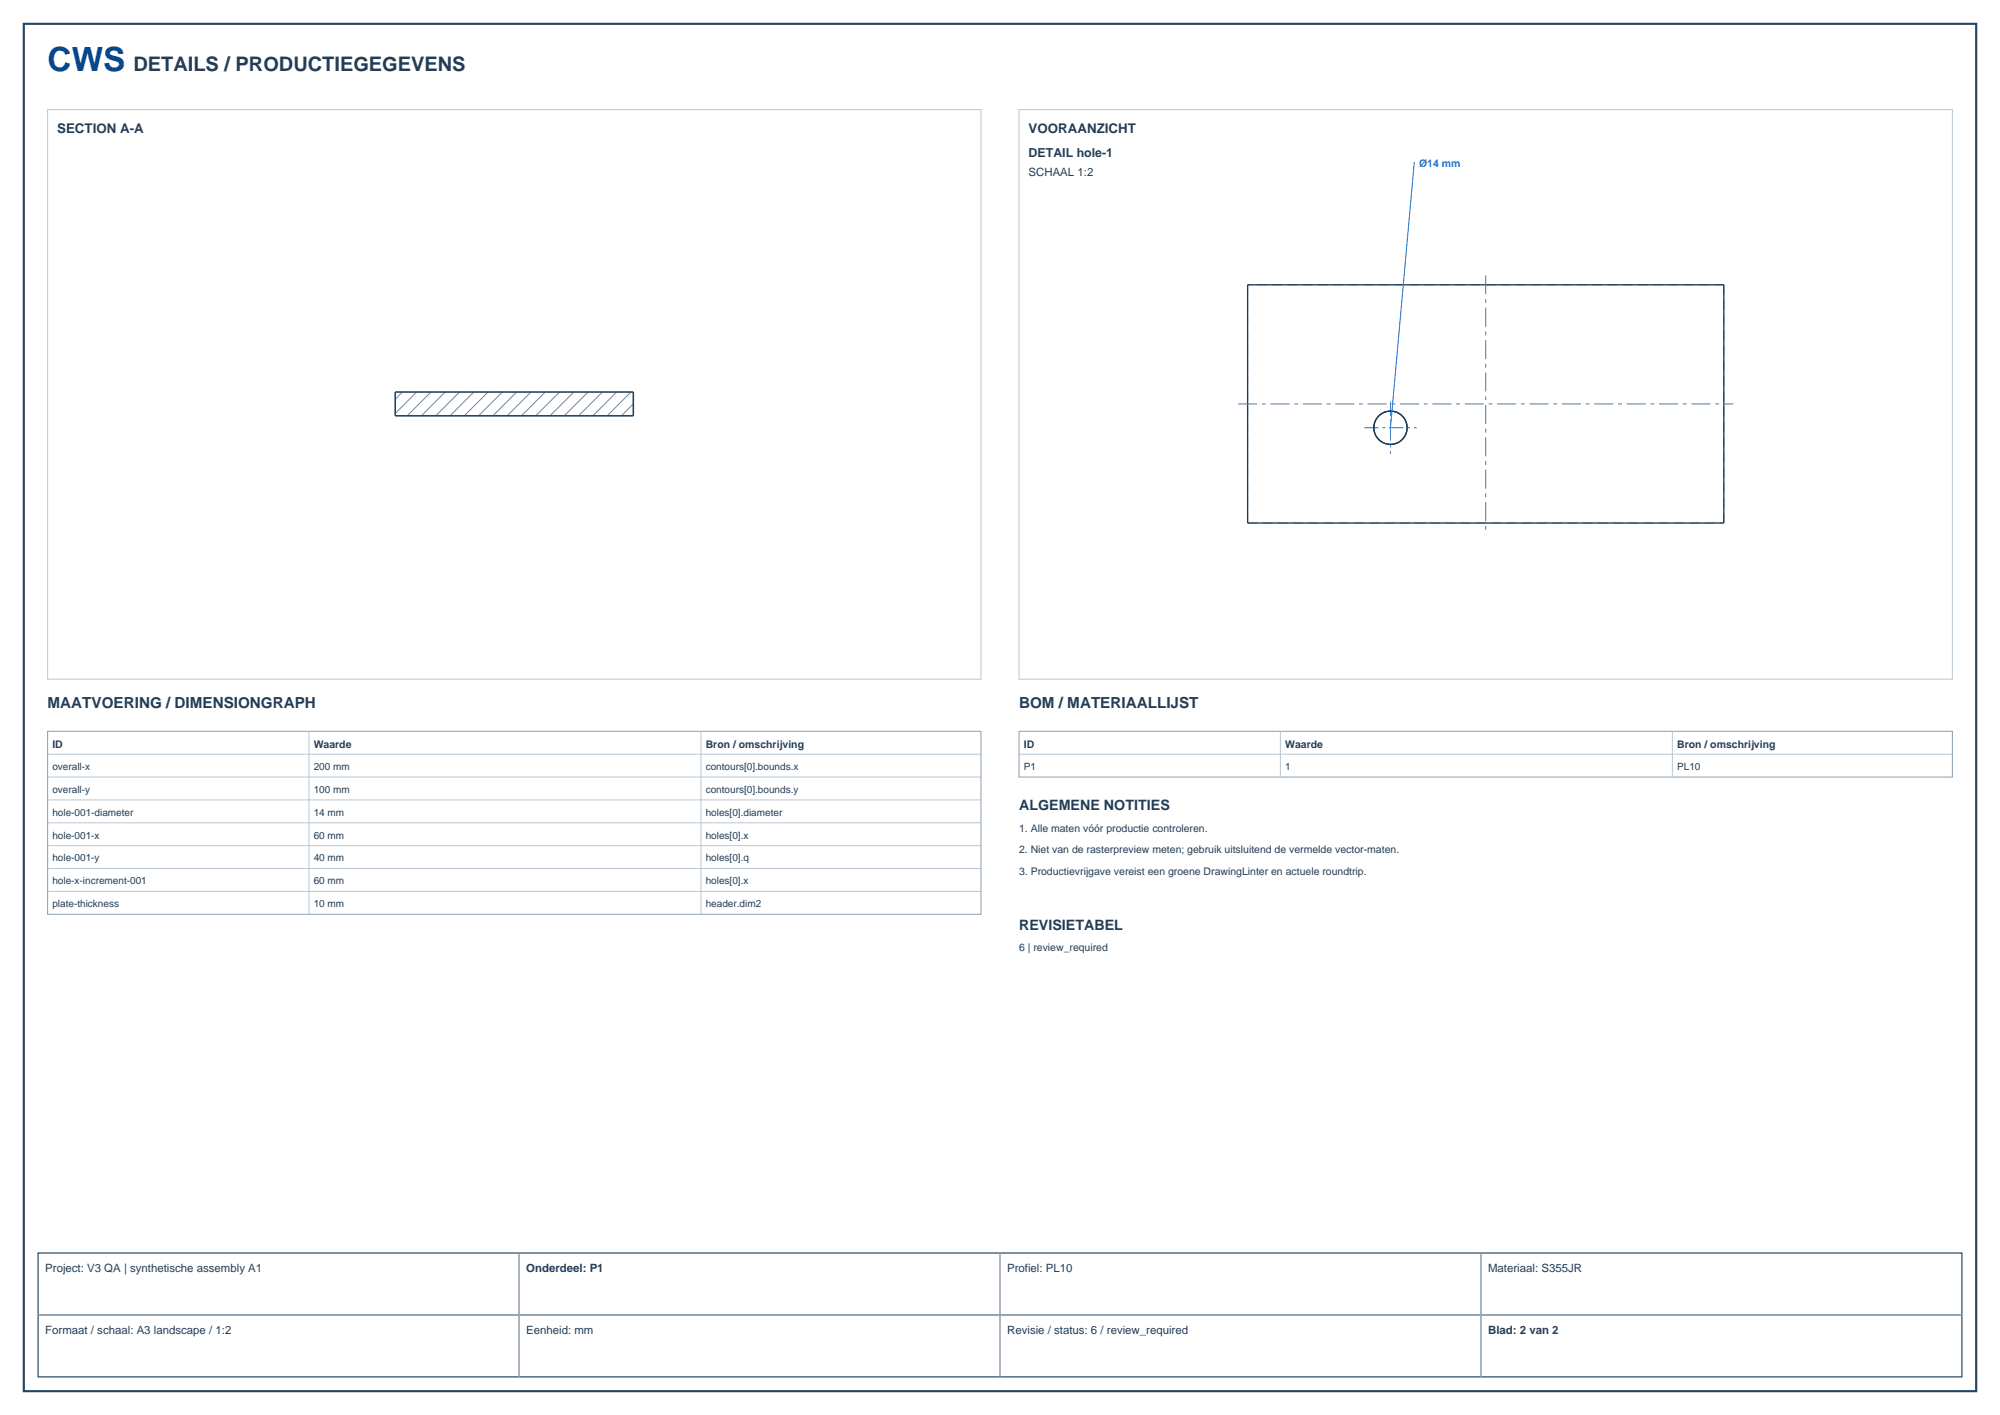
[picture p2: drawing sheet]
<svg xmlns="http://www.w3.org/2000/svg" width="420mm" height="297mm" viewBox="0 0 420 297" stroke-linecap="round" stroke-linejoin="round" font-family="sans-serif">
<defs><g id="words">
<text font-size="7" fill="#004ea2" x="10" y="15">CWS</text>
<text font-size="4.2" fill="#243d55" x="28" y="15">DETAILS / PRODUCTIEGEGEVENS</text>
<g font-size="3.2" fill="#243d55">
<text x="10" y="148.5">MAATVOERING / DIMENSIONGRAPH</text>
<text x="214" y="148.5">BOM / MATERIAALLIJST</text>
</g>
<g font-size="3" fill="#243d55">
<text x="214" y="170.1">ALGEMENE NOTITIES</text>
<text x="214" y="195.1">REVISIETABEL</text>
</g>
<g font-size="2.8" fill="#243d55">
<text x="12" y="28">SECTION A-A</text>
<text x="216" y="28">VOORAANZICHT</text>
</g>
<text font-size="2.6" fill="#243d55" x="216" y="33">DETAIL hole-1</text>
<g font-size="2.4" fill="#243d55">
<text x="216" y="37">SCHAAL 1:2</text>
<text x="9.5" y="267">Project: V3 QA | synthetische assembly A1</text>
<text x="110.5" y="267">Onderdeel: P1</text>
<text x="211.5" y="267">Profiel: PL10</text>
<text x="312.5" y="267">Materiaal: S355JR</text>
<text x="9.5" y="280">Formaat / schaal: A3 landscape / 1:2</text>
<text x="110.5" y="280">Eenheid: mm</text>
<text x="211.5" y="280">Revisie / status: 6 / review_required</text>
<text x="312.5" y="280">Blad: 2 van 2</text>
</g>
<text font-size="2.2" fill="#1670d6" x="298" y="35">Ø14 mm</text>
<g font-size="2.2" fill="#243d55">
<text x="11" y="156.9">ID</text>
<text x="65.9" y="156.9">Waarde</text>
<text x="148.2" y="156.9">Bron / omschrijving</text>
<text x="215" y="156.9">ID</text>
<text x="269.9" y="156.9">Waarde</text>
<text x="352.2" y="156.9">Bron / omschrijving</text>
<text x="214" y="174.6">1. Alle maten vóór productie controleren.</text>
<text x="214" y="179.1">2. Niet van de rasterpreview meten; gebruik uitsluitend de vermelde vector-maten.</text>
<text x="214" y="183.6">3. Productievrijgave vereist een groene DrawingLinter en actuele roundtrip.</text>
<text x="214" y="199.6">6 | review_required</text>
</g>
<g font-size="2.1" fill="#243d55">
<text x="11" y="161.6">overall-x</text>
<text x="65.9" y="161.6">200 mm</text>
<text x="148.2" y="161.6">contours[0].bounds.x</text>
<text x="215" y="161.6">P1</text>
<text x="269.9" y="161.6">1</text>
<text x="352.2" y="161.6">PL10</text>
<text x="11" y="166.4">overall-y</text>
<text x="65.9" y="166.4">100 mm</text>
<text x="148.2" y="166.4">contours[0].bounds.y</text>
<text x="11" y="171.2">hole-001-diameter</text>
<text x="65.9" y="171.2">14 mm</text>
<text x="148.2" y="171.2">holes[0].diameter</text>
<text x="11" y="176">hole-001-x</text>
<text x="65.9" y="176">60 mm</text>
<text x="148.2" y="176">holes[0].x</text>
<text x="11" y="180.8">hole-001-y</text>
<text x="11" y="185.6">hole-x-increment-001</text>
<text x="65.9" y="180.8">40 mm</text>
<text x="65.9" y="185.6">60 mm</text>
<text x="148.2" y="180.8">holes[0].q</text>
<text x="148.2" y="185.6">holes[0].x</text>
<text x="11" y="190.4">plate-thickness</text>
<text x="65.9" y="190.4">10 mm</text>
<text x="148.2" y="190.4">header.dim2</text>
</g>
</g></defs>
<path d="M5 5h410v287h-410z" fill="none" stroke="#244665" stroke-width=".45"/>
<g fill="none" stroke="#b8c8d6" stroke-width=".21">
<path d="M10 23h196v119.6h-196zM214 23h196v119.6h-196zM10 158.3h196M64.9 153.5v38.4M147.2 153.5v38.4M214 158.3h196M268.9 153.5v9.6M351.2 153.5v9.6M10 163.1h196M10 167.9h196M10 172.7h196M10 177.5h196"/>
<path d="M10 182.3h196M10 187.1h196"/>
</g>
<g fill="none" stroke="#70879d" stroke-width=".21">
<path d="M84.5 82.3l-1.5 1.5M87.5 82.3l-4.5 4.5M90.5 82.3l-5 5M93.5 82.3l-5 5M96.5 82.3l-5 5M99.5 82.3l-5 5M102.5 82.3l-5 5M105.5 82.3l-5 5M108.5 82.3l-5 5M111.5 82.3l-5 5M114.5 82.3l-5 5M117.5 82.3l-5 5"/>
<path d="M120.5 82.3l-5 5M123.5 82.3l-5 5M126.5 82.3l-5 5M129.5 82.3l-5 5M132.5 82.3l-5 5M133 84.8l-2.5 2.5"/>
</g>
<path d="M262 59.8v50M362 59.8h-100M295.5 89.8a3.5 3.5 0 0 0-5-3.2 3.5 3.5 0 0 0-.7 5.9 3.5 3.5 0 0 0 5.6-1.9l.1-.8M262 109.8h100M362 109.8v-50" fill="none" stroke="#70879d" stroke-width=".21" stroke-dasharray="2 1.2" stroke-linecap="butt"/>
<path d="M83 82.3h50v5h-50z" fill="none" stroke="#173b5d" stroke-width=".32"/>
<g fill="none" stroke="#173b5d" stroke-width=".28">
<path d="M262 59.8h100v50h-100z"/>
<circle cx="292" cy="89.8" r="3.5"/>
</g>
<path d="M312 57.8v54M260 84.8h104" fill="none" stroke="#52789b" stroke-width=".21" stroke-dasharray="4 1 .8 1" stroke-linecap="butt"/>
<path d="M286.5 89.8h11M292 84.3v11" fill="none" stroke="#1670d6" stroke-width=".21" stroke-dasharray="3 .8 .6 .8" stroke-linecap="butt"/>
<circle cx="292" cy="89.8" r="3.5" fill="none" stroke="#173b5d" stroke-width=".25"/>
<path d="M297 34l-5 55.8" fill="none" stroke="#1670d6" stroke-width=".21"/>
<path d="M10 153.5h196v38.4h-196zM214 153.5h196v9.6h-196zM8 276h404M109 263v26M210 263v26M311 263v26" fill="none" stroke="#8ca1b4" stroke-width=".21"/>
<path d="M8 263h404v26h-404z" fill="none" stroke="#244665" stroke-width=".25"/>
<use href="#words"/>
</svg>
